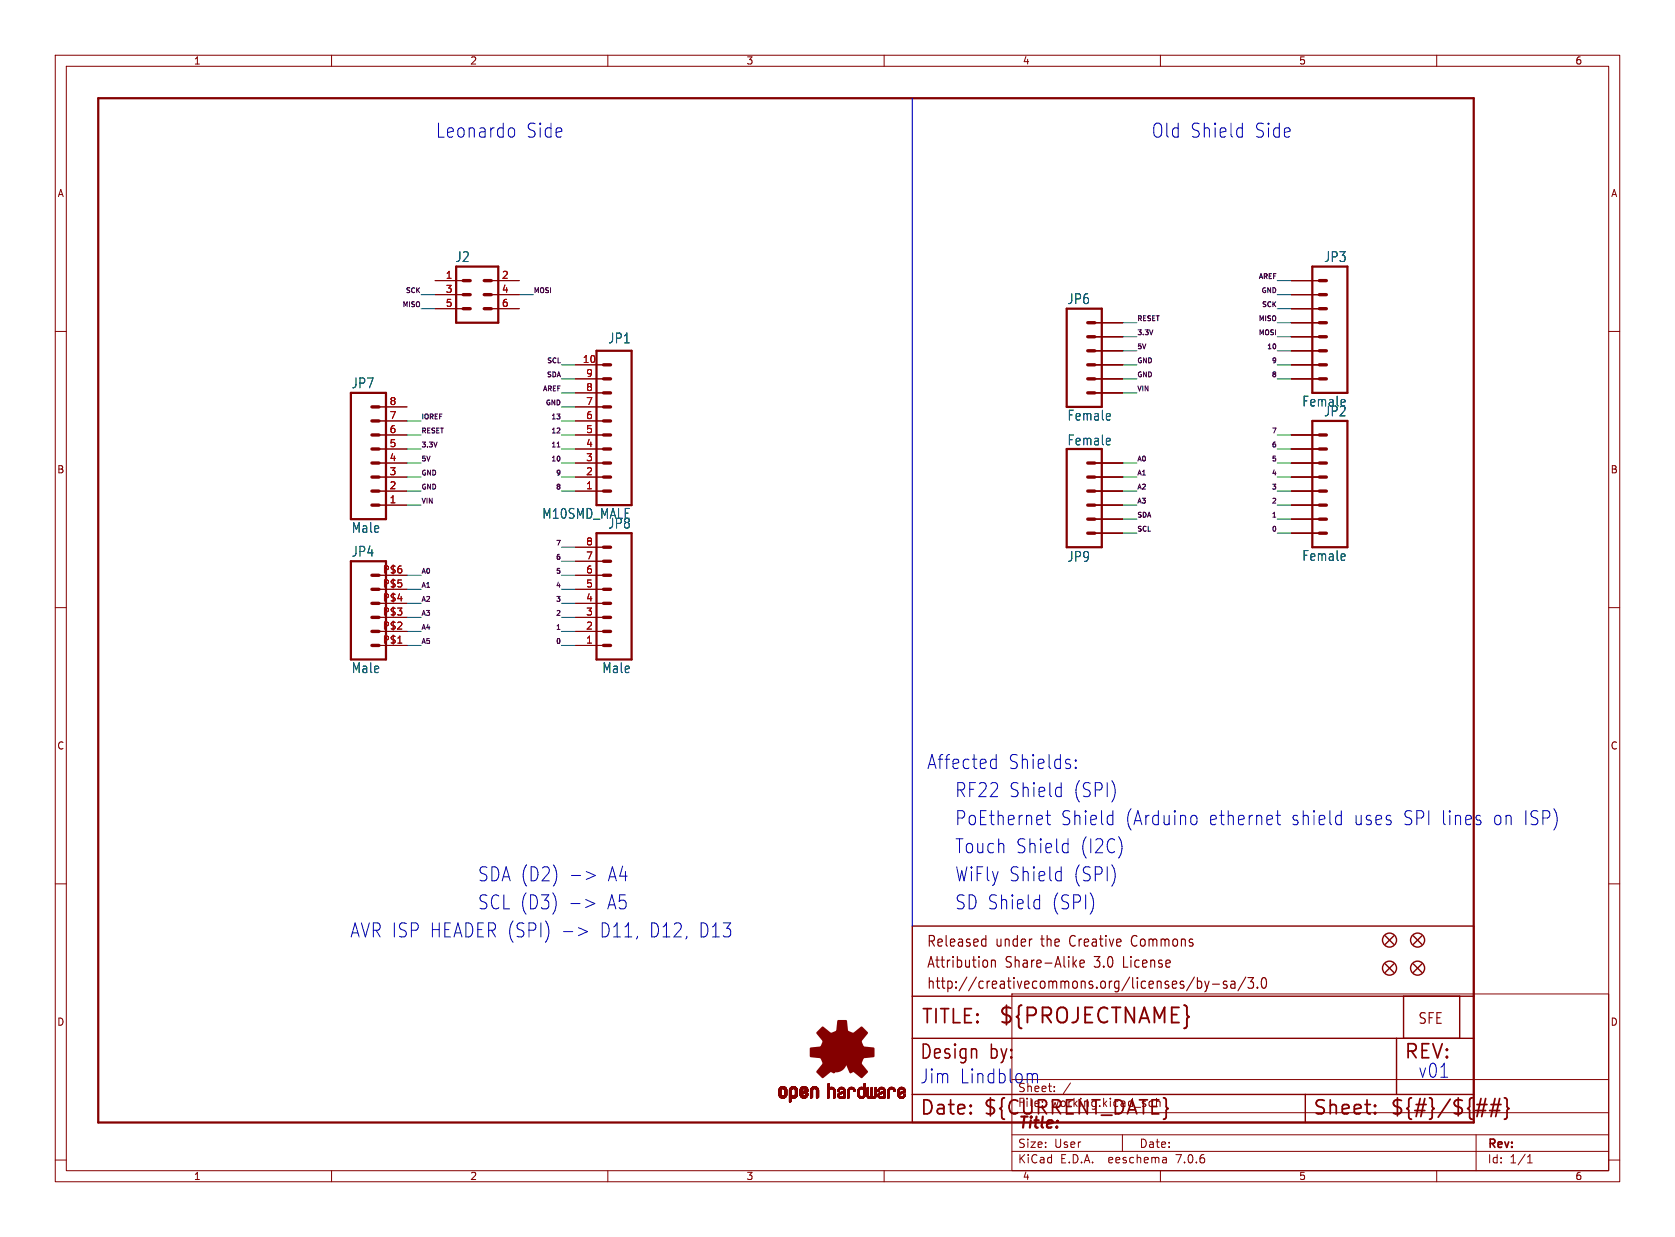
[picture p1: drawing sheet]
<svg xmlns="http://www.w3.org/2000/svg" width="303mm" height="224mm" viewBox="0 0 303 224" stroke-linecap="round" stroke-linejoin="round" font-family="sans-serif">
<defs><g id="words">
<text font-size="3.8" fill="#840000" x="180.6" y="185.7">${PROJECTNAME}</text>
<g font-size="3.5" fill="#0000c2">
<text x="78.7" y="25.2">Leonardo</text>
<text x="95.1" y="25.2">Side</text>
<text x="208.3" y="25.2">Old Shield</text>
<text x="226.9" y="25.2">Side</text>
<text x="167.6" y="139.5">Affected</text>
<text x="182.4" y="139.5">Shields:</text>
<text x="172.7" y="144.5">RF22 Shield</text>
<text x="172.7" y="149.6">PoEthernet</text>
<text x="191.9" y="149.6">Shield</text>
<text x="194.2" y="144.5">(SPI)</text>
<text x="203.5" y="149.6">(Arduino</text>
<text x="218.6" y="149.6">ethernet</text>
<text x="233.6" y="149.6">shield</text>
<text x="244.9" y="149.6">uses</text>
<text x="253.9" y="149.6">SPI lines</text>
<text x="270.2" y="149.6">on ISP)</text>
<text x="172.7" y="154.7">Touch</text>
<text x="183.7" y="154.7">Shield</text>
<text x="195.4" y="154.7">(I2C)</text>
<text x="86.4" y="159.8">SDA (D2)</text>
<text x="109.9" y="159.8">A4</text>
<text x="172.7" y="159.8">WiFly Shield</text>
<text x="194.2" y="159.8">(SPI)</text>
<text x="86.4" y="164.9">SCL (D3)</text>
<text x="109.8" y="164.9">A5</text>
<text x="172.7" y="164.9">SD Shield</text>
<text x="190.2" y="164.9">(SPI)</text>
<text x="63.2" y="169.9">AVR ISP HEADER (SPI)</text>
<text x="108.5" y="169.9">D11,</text>
<text x="117.5" y="169.9">D12,</text>
<text x="126.4" y="169.9">D13</text>
<text x="166.4" y="192.1">Design</text>
<text x="166.4" y="196.3">Jim</text>
<text x="173.6" y="196.3">Lindblom</text>
<text x="256.5" y="195.3">v01</text>
</g>
<g font-size="3.5" fill="#840000">
<text x="166.6" y="185.7">TITLE:</text>
<text x="179.1" y="192.1">by:</text>
<text x="254" y="192.1">REV:</text>
<text x="166.4" y="202.2">Date:</text>
<text x="177.8" y="202.2">${CURRENT_DATE}</text>
<text x="237.5" y="202.2">Sheet:</text>
<text x="251.5" y="202.2">${#}/${##}</text>
</g>
<text font-size="2.8" fill="#840000" x="184.1" y="204.8">Title:</text>
<g font-size="2.7" fill="#840000">
<text x="167.6" y="171.7">Released</text>
<text x="180.2" y="171.7">under</text>
<text x="188.6" y="171.7">the</text>
<text x="194" y="171.7">Creative</text>
<text x="205.4" y="171.7">Commons</text>
<text x="167.6" y="175.5">Attribution</text>
<text x="167.6" y="179.3">http://creativecommons.org/licenses/by-sa/3.0</text>
<text x="181.9" y="175.5">Share-Alike</text>
<text x="198.2" y="175.5">3.0</text>
<text x="203.7" y="175.5">License</text>
<text x="256.5" y="185.6">SFE</text>
</g>
<g font-size="2.5" fill="#006464">
<text x="82.4" y="47.6">J2</text>
<text x="239.5" y="47.6">JP3</text>
<text x="193.1" y="55.3">JP6</text>
<text x="110" y="62.4">JP1</text>
<text x="63.6" y="70.5">JP7</text>
<text x="193.1" y="76.3">Female</text>
<text x="235.6" y="73.8">Female</text>
<text x="239.5" y="75.6">JP2</text>
<text x="193.1" y="80.8">Female</text>
<text x="98" y="94.1">M10SMD_MALE</text>
<text x="110" y="95.9">JP8</text>
<text x="63.6" y="96.7">Male</text>
<text x="63.6" y="101">JP4</text>
<text x="193.1" y="101.9">JP9</text>
<text x="235.6" y="101.7">Female</text>
<text x="63.6" y="122.1">Male</text>
<text x="108.9" y="122.1">Male</text>
</g>
<text font-size="2.1" fill="#0000c2" x="184.1" y="197.9">Sheet:</text>
<g font-size="2.1" fill="#840000">
<text x="184.1" y="200.6">File:</text>
<text x="190.2" y="200.6">working.kicad_sch</text>
<text x="184.1" y="208">Size:</text>
<text x="190.8" y="208">User</text>
<text x="206.1" y="208">Date:</text>
<text x="269.1" y="208.2">Rev:</text>
<text x="184.1" y="210.8">KiCad</text>
<text x="191.9" y="210.8">E.D.A.</text>
<text x="200.7" y="210.8">eeschema</text>
<text x="213.1" y="210.8">7.0.6</text>
<text x="269.1" y="210.8">Id:</text>
<text x="273.2" y="210.8">1/1</text>
</g>
<g font-size="1.8" fill="#840000">
<text x="35" y="11.9">1</text>
<text x="85" y="11.9">2</text>
<text x="135" y="11.9">3</text>
<text x="185" y="11.9">4</text>
<text x="235" y="11.9">5</text>
<text x="285" y="11.9">6</text>
<text x="10.3" y="35.9">A</text>
<text x="291.5" y="35.9">A</text>
<text x="10.3" y="85.9">B</text>
<text x="291.4" y="85.9">B</text>
<text x="10.3" y="135.9">C</text>
<text x="291.4" y="135.9">C</text>
<text x="10.3" y="185.9">D</text>
<text x="291.4" y="185.9">D</text>
<text x="35" y="213.8">1</text>
<text x="85" y="213.8">2</text>
<text x="135" y="213.8">3</text>
<text x="185" y="213.8">4</text>
<text x="235" y="213.8">5</text>
<text x="285" y="213.8">6</text>
</g>
<g font-size="1.8" fill="#a90000">
<text x="80.6" y="50.5">1</text>
<text x="80.6" y="53.1">3</text>
<text x="90.7" y="50.5">2</text>
<text x="90.7" y="53.1">4</text>
<text x="80.6" y="55.6">5</text>
<text x="90.7" y="55.6">6</text>
<text x="105.4" y="65.8">10</text>
<text x="106" y="70.9">8</text>
<text x="106" y="68.3">9</text>
<text x="70.4" y="75.9">7</text>
<text x="70.4" y="73.4">8</text>
<text x="106" y="75.9">6</text>
<text x="106" y="73.4">7</text>
<text x="70.4" y="83.6">4</text>
<text x="70.4" y="81">5</text>
<text x="70.4" y="78.5">6</text>
<text x="106" y="83.6">3</text>
<text x="106" y="81">4</text>
<text x="106" y="78.5">5</text>
<text x="70.4" y="88.6">2</text>
<text x="70.4" y="86.1">3</text>
<text x="106" y="88.6">1</text>
<text x="106" y="86.1">2</text>
<text x="70.4" y="91.2">1</text>
<text x="106" y="101.3">7</text>
<text x="106" y="98.8">8</text>
<text x="69.2" y="106.4">P$5</text>
<text x="69.2" y="103.9">P$6</text>
<text x="106" y="106.4">5</text>
<text x="106" y="103.9">6</text>
<text x="69.2" y="111.5">P$3</text>
<text x="69.2" y="109">P$4</text>
<text x="106" y="111.5">3</text>
<text x="106" y="109">4</text>
<text x="69.2" y="116.6">P$1</text>
<text x="69.2" y="114">P$2</text>
<text x="106" y="116.6">1</text>
<text x="106" y="114">2</text>
</g>
<g font-size="1.2" fill="#0f0f0f">
<text x="73.3" y="53.1">SCK</text>
<text x="96.5" y="53.1">MOSI</text>
<text x="227.6" y="50.6">AREF</text>
<text x="228.2" y="53.1">GND</text>
<text x="72.7" y="55.6">MISO</text>
<text x="205.7" y="58.2">RESET</text>
<text x="227.6" y="58.2">MISO</text>
<text x="228.2" y="55.6">SCK</text>
<text x="98.9" y="65.8">SCL</text>
<text x="205.7" y="65.8">GND</text>
<text x="205.7" y="63.3">5V</text>
<text x="205.7" y="60.7">3.3V</text>
<text x="227.6" y="60.7">MOSI</text>
<text x="229.2" y="63.3">10</text>
<text x="230" y="65.8">9</text>
<text x="98.1" y="70.9">AREF</text>
<text x="98.8" y="68.3">SDA</text>
<text x="205.7" y="68.3">GND</text>
<text x="205.7" y="70.9">VIN</text>
<text x="230" y="68.3">8</text>
<text x="76.2" y="76">IOREF</text>
<text x="98.6" y="73.4">GND</text>
<text x="99.6" y="76">13</text>
<text x="76.2" y="81">3.3V</text>
<text x="76.2" y="83.6">5V</text>
<text x="76.2" y="78.5">RESET</text>
<text x="99.6" y="81">11</text>
<text x="99.6" y="83.6">10</text>
<text x="99.6" y="78.5">12</text>
<text x="205.7" y="83.6">A0</text>
<text x="230" y="78.5">7</text>
<text x="230" y="81">6</text>
<text x="230" y="83.6">5</text>
<text x="76.2" y="86.1">GND</text>
<text x="76.2" y="88.7">GND</text>
<text x="100.5" y="86.1">9</text>
<text x="100.5" y="88.7">8</text>
<text x="205.7" y="86.1">A1</text>
<text x="205.7" y="88.7">A2</text>
<text x="230" y="86.1">4</text>
<text x="230" y="88.7">3</text>
<text x="76.2" y="91.2">VIN</text>
<text x="205.7" y="91.2">A3</text>
<text x="205.7" y="93.7">SDA</text>
<text x="230" y="91.2">2</text>
<text x="230" y="93.7">1</text>
<text x="100.5" y="101.4">6</text>
<text x="100.5" y="98.8">7</text>
<text x="205.7" y="96.3">SCL</text>
<text x="230" y="96.3">0</text>
<text x="76.2" y="103.9">A0</text>
<text x="76.2" y="106.4">A1</text>
<text x="100.5" y="106.4">4</text>
<text x="100.5" y="103.9">5</text>
<text x="76.2" y="111.5">A3</text>
<text x="76.2" y="109">A2</text>
<text x="100.5" y="109">3</text>
<text x="100.5" y="111.5">2</text>
<text x="76.2" y="116.6">A5</text>
<text x="76.2" y="114.1">A4</text>
<text x="100.5" y="114.1">1</text>
<text x="100.5" y="116.6">0</text>
</g>
</g></defs>
<g fill="none" stroke="#840000" stroke-width=".18">
<path d="M10 10h283.1v203.9h-283.1zM12 12h279.1v199.9h-279.1zM60 10v2M110 10v2M160 10v2M210 10v2M260 10v2M10 60h2M78.7 55.9h5.1M78.7 53.3h5.1M78.7 50.8h5.1M88.9 55.9h5.1"/>
<path d="M88.9 53.3h5.1M88.9 50.8h5.1M198.1 58.4h5.1M233.7 58.4h5.1M233.7 55.9h5.1M233.7 53.3h5.1M233.7 50.8h5.1M291.1 60h2M68.6 78.7h5.1M68.6 76.2h5.1M68.6 73.7h5.1M104.1 68.6h5.1"/>
<path d="M104.1 66h5.1M104.1 78.7h5.1M104.1 76.2h5.1M104.1 73.7h5.1M104.1 71.1h5.1M198.1 68.6h5.1M198.1 66h5.1M198.1 63.5h5.1M198.1 61h5.1M198.1 71.1h5.1M233.7 68.6h5.1M233.7 66h5.1"/>
<path d="M233.7 63.5h5.1M233.7 61h5.1M233.7 78.7h5.1M68.6 83.8h5.1M68.6 86.4h5.1M68.6 88.9h5.1M68.6 91.4h5.1M68.6 81.3h5.1M104.1 83.8h5.1M104.1 86.4h5.1M104.1 88.9h5.1M104.1 81.3h5.1"/>
<path d="M104.1 99.1h5.1M198.1 83.8h5.1M198.1 86.4h5.1M198.1 88.9h5.1M198.1 91.4h5.1M198.1 94h5.1M198.1 96.5h5.1M233.7 83.8h5.1M233.7 86.4h5.1M233.7 88.9h5.1M233.7 91.4h5.1M233.7 94h5.1"/>
<path d="M233.7 96.5h5.1M233.7 81.3h5.1M10 110h2M68.6 116.8h5.1M68.6 114.3h5.1M68.6 111.8h5.1M68.6 109.2h5.1M68.6 106.7h5.1M68.6 104.1h5.1M104.1 116.8h5.1M104.1 114.3h5.1M104.1 111.8h5.1"/>
<path d="M104.1 109.2h5.1M104.1 106.7h5.1M104.1 104.1h5.1M104.1 101.6h5.1M291.1 110h2M10 160h2M291.1 160h2M183.1 179.9h108v32h-108zM183.1 195.4h108M190.8 197.5v.1M190.8 196.7v.1M193.7 196l-1.3 2"/>
<path d="M10 210h2M60 211.9v2M110 211.9v2M160 211.9v2M183.1 208.4h108M183.1 205.4h108M183.1 201.4h108M203.1 205.4v3M210 211.9v2M211 209.6l.1 .9M211.1 210.4l-.2 .1M211.1 209.9h-.2"/>
<path d="M260 211.9v2M267.1 205.4v6.5M276.4 210.5h.9M276.4 209.4l.5-.4v1.5M291.1 210h2"/>
</g>
<g fill="none" stroke="#840000" stroke-width=".25">
<path d="M165.1 167.6h101.6v35.6h-101.6zM250.7 169.4l1.5 1.5M250.7 174.5l1.5 1.5M252.2 169.4l-1.5 1.5M252.2 174.5l-1.5 1.5M255.8 174.5l1.5 1.5M255.8 169.4l1.5 1.5M257.3 169.4l-1.5 1.5M257.3 174.5l-1.5 1.5M165.1 188h101.6M165.1 180.3h101.6M165.1 198.1h101.6"/>
<path d="M236.2 198.1v5.1M252.7 188v10.1M254 180.3v7.7M264.2 180.3v7.7"/>
<circle cx="251.5" cy="170.2" r="1.27"/>
<circle cx="251.5" cy="175.3" r="1.27"/>
<circle cx="256.5" cy="170.2" r="1.27"/>
<circle cx="256.5" cy="175.3" r="1.27"/>
</g>
<g fill="none" stroke="#840000" stroke-width=".32">
<path d="M267.3 199.9h1.8M268.9 198.9l-.8 3.2M269.8 199.9h1.8M270.6 198.9l-.8 3.2M271.4 198.9l-.7 3.2M272.2 198.7l.4 .2 .1 .2v1.2l.4 .4-.4 .3v1.2l-.1 .3-.4 .1M175.7 201.4l.1 .1-.1 .1M175.7 200.1l.1 .1-.1 .1M248.8 201.4l.2 .1-.2 .1M248.8 201.4l-.1 .1 .1 .1M248.8 200.1v.2M248.8 201.4v.2"/>
<path d="M248.8 200.1l.2 .1-.2 .1M248.8 200.1l-.1 .1 .1 .1M267 201h1.9M269.6 201h1.8"/>
</g>
<g fill="none" stroke="#840000" stroke-width=".21">
<path d="M177.9 170l.5 .1M178.4 169.3v2M178.4 171.2l-.5 .1M178.6 174v.9M179.4 173.8v1.3M179.4 174a.4 .4 0 0 1 .7-.1v1.2M194.3 174.4l.5 .7M194.8 173.8l-.6 .7M195.4 174.4l.8-.1-.1-.4-.4-.1-.3 .3 .1 .9 .2 .1 .4-.1M216.1 176.9l-1.4 2.5M216.7 177v1.9M216.7 177.7l.5-.1 .3 .4v.5l-.2 .3-.1 .1-.5-.1"/>
<path d="M218 177.6l.4 1.3M218.4 178.9l-.1 .5-.3 .1M218.8 177.6l-.4 1.3M219.4 178.2h1.3M222 177.7l-.4-.1a.34 .34 0 0 0-.2 .3 .34 .34 0 0 0 .2 .4h.3a.34 .34 0 0 1 .2 .3 .34 .34 0 0 1-.2 .3l-.5-.1M222.8 177.7l.1-.1 .5 .1 .1 1.2M223.5 178.1l-.6 .1a.4 .4 0 0 0-.2 .3 .4 .4 0 0 0 .2 .4l.6-.1M225.4 176.9l-1.4 2.5M225.8 177h1.1l-.6 .7a.45 .45 0 0 1 .6 .4v.4l-.2 .3-.6 .1-.3-.2M227.6 178.7v.2M228.5 177.1a.37 .37 0 0 1 .4-.1 .37 .37 0 0 1 .2 .3l.1 .9-.2 .5a.38 .38 0 0 1-.4 .2 .38 .38 0 0 1-.3-.4v-.8z"/>
</g>
<path d="M17.8 17.8h248.9v185.4h-248.9zM82.5 48.3h7.7v10.1h-7.7zM193 55.9h6.4v17.8h-6.4zM237.5 48.3h6.3v22.8h-6.3zM63.5 71.1h6.3v22.9h-6.3zM107.9 63.5h6.4v27.9h-6.4zM237.5 76.2h6.3v22.9h-6.3zM107.9 96.5h6.4v22.9h-6.4zM193 81.3h6.4v17.8h-6.4zM63.5 101.6h6.3v17.8h-6.3z" fill="none" stroke="#840000" stroke-width=".41"/>
<g fill="none" stroke="#840000" stroke-width=".61">
<path d="M83.8 55.9h1.3M83.8 53.3h1.3M83.8 50.8h1.3M87.6 55.9h1.3M87.6 53.3h1.3M87.6 50.8h1.3M196.8 58.4h1.3M238.8 58.4h1.2M238.8 55.9h1.2M238.8 53.3h1.2M238.8 50.8h1.2M67.3 78.7h1.3"/>
<path d="M67.3 76.2h1.3M67.3 73.7h1.3M109.2 68.6h1.3M109.2 66h1.3M109.2 78.7h1.3M109.2 76.2h1.3M109.2 73.7h1.3M109.2 71.1h1.3M196.8 68.6h1.3M196.8 66h1.3M196.8 63.5h1.3M196.8 61h1.3"/>
<path d="M196.8 71.1h1.3M238.8 68.6h1.2M238.8 66h1.2M238.8 63.5h1.2M238.8 61h1.2M238.8 78.7h1.2M67.3 83.8h1.3M67.3 86.4h1.3M67.3 88.9h1.3M67.3 91.4h1.3M67.3 81.3h1.3M109.2 83.8h1.3"/>
<path d="M109.2 86.4h1.3M109.2 88.9h1.3M109.2 81.3h1.3M109.2 99.1h1.3M196.8 83.8h1.3M196.8 86.4h1.3M196.8 88.9h1.3M196.8 91.4h1.3M196.8 94h1.3M196.8 96.5h1.3M238.8 83.8h1.2M238.8 86.4h1.2"/>
<path d="M238.8 88.9h1.2M238.8 91.4h1.2M238.8 94h1.2M238.8 96.5h1.2M238.8 81.3h1.2M67.3 116.8h1.3M67.3 114.3h1.3M67.3 111.8h1.3M67.3 109.2h1.3M67.3 106.7h1.3M67.3 104.1h1.3M109.2 116.8h1.3"/>
<path d="M109.2 114.3h1.3M109.2 111.8h1.3M109.2 109.2h1.3M109.2 106.7h1.3M109.2 104.1h1.3M109.2 101.6h1.3"/>
</g>
<path d="M200.9 79.4v.4l-.7 .1M200.9 74.9v.4l-.7 .1M243.3 72.4l.1 .3-.7 .2M243.3 100.3l.1 .4-.7 .1" fill="none" stroke="#006464" stroke-width=".18"/>
<g fill="#840000" stroke="#840000" stroke-width=".18">
<path d="M140.9 198.1h.4z"/>
<path d="M140.9 198l.4 .1z"/>
<path d="M140.9 198h.4z"/>
<path d="M140.9 197.9l.4 .1z"/>
<path d="M140.9 197.9h.4z"/>
<path d="M140.9 197.8l.4 .1z"/>
<path d="M140.9 197.8h.4z"/>
<path d="M140.9 197.7l.4 .1z"/>
<path d="M140.9 197.7h.4z"/>
<path d="M140.9 197.6l.4 .1z"/>
<path d="M140.9 197.6h.4z"/>
<path d="M140.9 197.5l.4 .1z"/>
<path d="M140.9 197.5h.4z"/>
<path d="M140.9 197.4l.4 .1z"/>
<path d="M140.9 197.4h.4z"/>
<path d="M141 198.2h.4z"/>
<path d="M141 198.2h.3z"/>
<path d="M141 198.1l.3 .1z"/>
<path d="M141 197.4h.3z"/>
<path d="M141 197.3l.3 .1z"/>
<path d="M141 197.3h.3z"/>
<path d="M141 197.3h.4z"/>
<path d="M141 198.3h.4z"/>
<path d="M141 198.2l.4 .1z"/>
<path d="M141 197.2l.4 .1z"/>
<path d="M141 197.2h.4z"/>
<path d="M141 198.3l.5 .1z"/>
<path d="M141 198.3h.5z"/>
<path d="M141 197.1l.5 .1z"/>
<path d="M141 197.1h.5z"/>
<path d="M141 198.4h.5z"/>
<path d="M141 198.4h.6z"/>
<path d="M141 197.1h.6z"/>
<path d="M141 198.4h1.3z"/>
<path d="M141 197.1h1.3z"/>
<path d="M141 198.5h1.3z"/>
<path d="M141 198.4l1.3 .1z"/>
<path d="M141 197l1.3 .1z"/>
<path d="M141 197h1.3z"/>
<path d="M141.1 198.5h1.2z"/>
<path d="M141.1 197h1.2z"/>
<path d="M141.1 197h1.1z"/>
<path d="M141.1 198.5h1.1z"/>
<path d="M141.1 196.9l1.1 .1z"/>
<path d="M141.1 198.5l1.1 .1z"/>
<path d="M141.1 196.9h1.1z"/>
<path d="M141.1 198.6h1.1z"/>
<path d="M141.2 198.6h1z"/>
<path d="M141.2 196.9h1z"/>
<path d="M141.2 198.6l.9 .1z"/>
<path d="M141.2 196.8l.9 .1z"/>
<path d="M141.2 198.7h.9z"/>
<path d="M141.2 196.8h.9z"/>
<path d="M141.3 196.8h.8z"/>
<path d="M141.3 198.7h.8z"/>
<path d="M141.3 198.7h.7z"/>
<path d="M141.3 196.8h.7z"/>
<path d="M141.4 198.7l.6 .1z"/>
<path d="M141.4 196.7l.6 .1z"/>
<path d="M141.4 198.8h.5z"/>
<path d="M141.4 196.7h.5z"/>
<path d="M141.5 198.8h.4z"/>
<path d="M141.5 196.7h.4z"/>
<path d="M141.5 198.8h.3z"/>
<path d="M141.5 196.7h.3z"/>
<path d="M141.6 198.8h.2z"/>
<path d="M141.6 196.7h.2z"/>
<path d="M141.7 197.1h.6z"/>
<path d="M141.8 198.4h.5z"/>
<path d="M141.8 197.1h.5z"/>
<path d="M141.9 198.4h.5z"/>
<path d="M141.9 197.1h.4z"/>
<path d="M141.9 198.3l.5 .1z"/>
<path d="M141.9 198.3h.5z"/>
<path d="M141.9 197.1l.5 .1z"/>
<path d="M141.9 197.2h.5z"/>
<path d="M142 198.3h.4z"/>
<path d="M142 197.2h.4z"/>
<path d="M142 197.2l.4 .1z"/>
<path d="M142 198.2l.4 .1z"/>
<path d="M142 198.2h.4z"/>
<path d="M142 197.3h.4z"/>
<path d="M142 198.1l.4 .1z"/>
<path d="M142 198.1h.4z"/>
<path d="M142 198l.4 .1z"/>
<path d="M142 198h.4z"/>
<path d="M142 197.9l.4 .1z"/>
<path d="M142 197.9h.4z"/>
<path d="M142 197.8l.4 .1z"/>
<path d="M142 197.8h.4z"/>
<path d="M142 197.7l.4 .1z"/>
<path d="M142 197.7h.4z"/>
<path d="M142 197.6l.4 .1z"/>
<path d="M142 197.6h.4z"/>
<path d="M142 197.5l.4 .1z"/>
<path d="M142 197.5h.4z"/>
<path d="M142 197.4l.4 .1z"/>
<path d="M142 197.4h.4z"/>
<path d="M142 197.3l.4 .1z"/>
<path d="M142.9 199.4l.2 .1z"/>
<path d="M142.9 199.4h.2z"/>
<path d="M142.9 199.4h.3z"/>
<path d="M142.9 199.3l.3 .1z"/>
<path d="M142.9 199.3h.3z"/>
<path d="M142.9 199.2l.3 .1z"/>
<path d="M142.9 199.2h.3z"/>
<path d="M142.9 199.1l.3 .1z"/>
<path d="M142.9 199.1h.3z"/>
<path d="M142.9 199l.3 .1z"/>
<path d="M142.9 199h.3z"/>
<path d="M142.9 198.9l.3 .1z"/>
<path d="M142.9 198.9h.3z"/>
<path d="M142.9 198.8l.3 .1z"/>
<path d="M142.9 198.8h.3z"/>
<path d="M142.9 198.8h.4z"/>
<path d="M142.9 198.7l1 .1z"/>
<path d="M142.9 198.7h1z"/>
<path d="M142.9 198.7h1.1z"/>
<path d="M142.9 198.6l1.2 .1z"/>
<path d="M142.9 198.6h1.2z"/>
<path d="M142.9 198.6h1.3z"/>
<path d="M142.9 198.5l1.3 .1z"/>
<path d="M142.9 198.5h1.3z"/>
<path d="M142.9 198.4l1.3 .1z"/>
<path d="M142.9 198.4h1.3z"/>
<path d="M142.9 198.4h.6z"/>
<path d="M142.9 198.4h.5z"/>
<path d="M142.9 198.3l.5 .1z"/>
<path d="M142.9 198.3h.5z"/>
<path d="M142.9 198.3h.4z"/>
<path d="M142.9 198.2l.4 .1z"/>
<path d="M142.9 198.2h.4z"/>
<path d="M142.9 198.2h.3z"/>
<path d="M142.9 198.1l.3 .1z"/>
<path d="M142.9 198.1h.3z"/>
<path d="M142.9 198l.3 .1z"/>
<path d="M142.9 198h.3z"/>
<path d="M142.9 197.9l.3 .1z"/>
<path d="M142.9 197.9h.3z"/>
<path d="M142.9 197.8l.3 .1z"/>
<path d="M142.9 197.8h.3z"/>
<path d="M142.9 197.7l.3 .1z"/>
<path d="M142.9 197.7h.3z"/>
<path d="M142.9 197.6l.3 .1z"/>
<path d="M142.9 197.6h.3z"/>
<path d="M142.9 197.5l.3 .1z"/>
<path d="M142.9 197.5h.3z"/>
<path d="M142.9 197.4l.3 .1z"/>
<path d="M142.9 197.4h.3z"/>
<path d="M142.9 197.3l.3 .1z"/>
<path d="M142.9 197.3h.3z"/>
<path d="M142.9 197.3h.4z"/>
<path d="M142.9 199.5h.1z"/>
<path d="M142.9 197.2l.4 .1z"/>
<path d="M142.9 197.2h.4z"/>
<path d="M142.9 197.2h.5z"/>
<path d="M142.9 197.1l.5 .1z"/>
<path d="M142.9 197.1h.5z"/>
<path d="M142.9 197.1h.6z"/>
<path d="M142.9 197.1h1.3z"/>
<path d="M142.9 197l1.3 .1z"/>
<path d="M142.9 197h1.3z"/>
<path d="M143 197h1.2z"/>
<path d="M143 196.9l1.2 .1z"/>
<path d="M143 196.9h1.2z"/>
<path d="M143 196.9h1.1z"/>
<path d="M143.1 196.9h1z"/>
<path d="M143.1 196.8l1 .1z"/>
<path d="M143.1 196.8h.9z"/>
<path d="M143.2 196.8h.8z"/>
<path d="M143.2 196.8h.7z"/>
<path d="M143.3 196.7l.6 .1z"/>
<path d="M143.3 198.8h.5z"/>
<path d="M143.3 196.7h.5z"/>
<path d="M143.4 198.8h.4z"/>
<path d="M143.4 196.7h.4z"/>
<path d="M143.4 196.7h.3z"/>
<path d="M143.5 198.8h.2z"/>
<path d="M143.5 196.7h.2z"/>
<path d="M143.6 197.1h.6z"/>
<path d="M143.7 198.4h.5z"/>
<path d="M143.7 198.4h.6z"/>
<path d="M143.7 197.1h.6z"/>
<path d="M143.8 198.4h.5z"/>
<path d="M143.8 197.1h.5z"/>
<path d="M143.8 198.3l.5 .1z"/>
<path d="M143.8 197.1l.5 .1z"/>
<path d="M143.8 198.3h.5z"/>
<path d="M143.8 197.2h.5z"/>
<path d="M143.9 198.3h.4z"/>
<path d="M143.9 197.2h.4z"/>
<path d="M143.9 197.2l.4 .1z"/>
<path d="M143.9 198.2l.4 .1z"/>
<path d="M143.9 197.3h.4z"/>
<path d="M143.9 198.2h.4z"/>
<path d="M143.9 198.1l.4 .1z"/>
<path d="M143.9 198.1h.4z"/>
<path d="M143.9 197.4h.4z"/>
<path d="M143.9 197.3l.4 .1z"/>
<path d="M143.9 198l.4 .1z"/>
<path d="M143.9 198h.4z"/>
<path d="M143.9 197.9l.4 .1z"/>
<path d="M143.9 197.9h.4z"/>
<path d="M143.9 197.8l.4 .1z"/>
<path d="M143.9 197.8h.4z"/>
<path d="M143.9 197.7l.4 .1z"/>
<path d="M143.9 197.7h.4z"/>
<path d="M143.9 197.6l.4 .1z"/>
<path d="M143.9 197.6h.4z"/>
<path d="M143.9 197.5l.4 .1z"/>
<path d="M143.9 197.5h.4z"/>
<path d="M143.9 197.4l.4 .1z"/>
<path d="M144.8 198.2h.4z"/>
<path d="M144.8 198.1l.4 .1z"/>
<path d="M144.8 198.1h.4z"/>
<path d="M144.8 198.1h.5z"/>
<path d="M144.8 198l.5 .1z"/>
<path d="M144.8 198h.5z"/>
<path d="M144.8 198h.6z"/>
<path d="M144.8 198h.7z"/>
<path d="M144.8 197.9l.7 .1z"/>
<path d="M144.8 197.9h.7z"/>
<path d="M144.8 197.9h.8z"/>
<path d="M144.8 197.9h.9z"/>
<path d="M144.8 197.8l.9 .1z"/>
<path d="M144.8 197.8h.9z"/>
<path d="M144.8 197.8h1z"/>
<path d="M144.8 197.8h1.1z"/>
<path d="M144.8 197.7l1.1 .1z"/>
<path d="M144.8 197.7h1.2z"/>
<path d="M144.8 197.7h1.3z"/>
<path d="M144.8 197.6l1.4 .1z"/>
<path d="M144.8 197.6h1.4z"/>
<path d="M144.8 197.6h.4z"/>
<path d="M144.8 197.6h.3z"/>
<path d="M144.8 197.5l.3 .1z"/>
<path d="M144.8 197.5h.3z"/>
<path d="M144.8 197.4l.3 .1z"/>
<path d="M144.8 197.4h.3z"/>
<path d="M144.8 197.4h.4z"/>
<path d="M144.8 197.3l.4 .1z"/>
<path d="M144.8 197.3h.4z"/>
<path d="M144.8 198.3h.5z"/>
<path d="M144.8 198.3h.4z"/>
<path d="M144.8 198.2l.4 .1z"/>
<path d="M144.8 197.2l.4 .1z"/>
<path d="M144.8 197.2h.4z"/>
<path d="M144.8 198.4h.5z"/>
<path d="M144.8 198.3l.5 .1z"/>
<path d="M144.8 197.2h.5z"/>
<path d="M144.8 197.1l.5 .1z"/>
<path d="M144.8 197.1h.5z"/>
<path d="M144.8 198.4h.6z"/>
<path d="M144.8 197.1h.6z"/>
<path d="M144.8 198.4h1.3z"/>
<path d="M144.9 198.5h1.2z"/>
<path d="M144.9 198.4l1.2 .1z"/>
<path d="M144.9 197.1h1.2z"/>
<path d="M144.9 197l1.2 .1z"/>
<path d="M144.9 197h1.2z"/>
<path d="M144.9 198.5l1.1 .1z"/>
<path d="M144.9 198.6h1.1z"/>
<path d="M144.9 196.9l1.2 .1z"/>
<path d="M144.9 196.9h1.2z"/>
<path d="M145 198.6h1z"/>
<path d="M145 196.9h1z"/>
<path d="M145 198.6l1 .1z"/>
<path d="M145 196.8l1 .1z"/>
<path d="M145 198.7h.9z"/>
<path d="M145.1 196.8h.9z"/>
<path d="M145.1 198.7h.8z"/>
<path d="M145.1 196.8h.8z"/>
<path d="M145.1 196.8h.7z"/>
<path d="M145.2 198.7h.6z"/>
<path d="M145.2 196.7l.6 .1z"/>
<path d="M145.2 198.7l.6 .1z"/>
<path d="M145.2 196.7h.6z"/>
<path d="M145.2 198.8h.6z"/>
<path d="M145.2 197.6h1z"/>
<path d="M145.3 197.6h.9z"/>
<path d="M145.3 196.7h.4z"/>
<path d="M145.3 198.8h.4z"/>
<path d="M145.3 198.8h.3z"/>
<path d="M145.4 198.8h.2z"/>
<path d="M145.4 197.6h.8z"/>
<path d="M145.4 196.7h.2z"/>
<path d="M145.4 197.5l.8 .1z"/>
<path d="M145.4 197.5h.8z"/>
<path d="M145.5 197.5h.7z"/>
<path d="M145.6 197.5h.6z"/>
<path d="M145.6 197.1h.5z"/>
<path d="M145.6 198.4h.5z"/>
<path d="M145.6 197.1h.6z"/>
<path d="M145.6 197.4l.6 .1z"/>
<path d="M145.7 198.4h.5z"/>
<path d="M145.7 197.4h.5z"/>
<path d="M145.7 197.1h.5z"/>
<path d="M145.7 197.1l.5 .1z"/>
<path d="M145.7 198.3l.5 .1z"/>
<path d="M145.7 197.2h.5z"/>
<path d="M145.7 198.3h.5z"/>
<path d="M145.8 198.3h.4z"/>
<path d="M145.8 197.2h.4z"/>
<path d="M145.8 197.4h.4z"/>
<path d="M145.8 197.2l.4 .1z"/>
<path d="M145.8 197.3h.4z"/>
<path d="M145.8 198.2l.4 .1z"/>
<path d="M145.8 198.2h.4z"/>
<path d="M145.8 197.3l.4 .1z"/>
<path d="M145.8 198.1l.4 .1z"/>
<path d="M145.8 198.1h.4z"/>
<path d="M145.9 198.1h.3z"/>
<path d="M145.9 198l.3 .1z"/>
<path d="M145.9 198h.3z"/>
<path d="M146 198h.2z"/>
<path d="M146 197.9l.2 .1z"/>
<path d="M146 197.9h.2z"/>
<path d="M146.1 197.9h.1z"/>
<path d="M146.7 198.7h.2z"/>
<path d="M146.7 198.7h.3z"/>
<path d="M146.7 198.6l.3 .1z"/>
<path d="M146.7 198.6h.4z"/>
<path d="M146.7 198.5l.4 .1z"/>
<path d="M146.7 198.5h.4z"/>
<path d="M146.7 198.4l.4 .1z"/>
<path d="M146.7 198.4h.4z"/>
<path d="M146.7 198.3l.4 .1z"/>
<path d="M146.7 198.3h.4z"/>
<path d="M146.7 198.2l.4 .1z"/>
<path d="M146.7 198.2h.4z"/>
<path d="M146.7 198.1l.4 .1z"/>
<path d="M146.7 198.1h.4z"/>
<path d="M146.7 198l.4 .1z"/>
<path d="M146.7 198h.4z"/>
<path d="M146.7 197.9l.4 .1z"/>
<path d="M146.7 197.9h.4z"/>
<path d="M146.7 197.8l.4 .1z"/>
<path d="M146.7 197.8h.4z"/>
<path d="M146.7 197.7l.4 .1z"/>
<path d="M146.7 197.7h.4z"/>
<path d="M146.7 197.6l.4 .1z"/>
<path d="M146.7 197.6h.4z"/>
<path d="M146.7 197.5l.4 .1z"/>
<path d="M146.7 197.5h.4z"/>
<path d="M146.7 197.4l.4 .1z"/>
<path d="M146.7 197.4h.4z"/>
<path d="M146.7 197.3l.4 .1z"/>
<path d="M146.7 197.3h.4z"/>
<path d="M146.7 198.7l.2 .1z"/>
<path d="M146.7 198.8h.1z"/>
<path d="M146.7 197.2l.4 .1z"/>
<path d="M146.7 197.2h.4z"/>
<path d="M146.7 197.2h.5z"/>
<path d="M146.7 197.1l.5 .1z"/>
<path d="M146.7 197.1h.5z"/>
<path d="M146.7 197.1h.6z"/>
<path d="M146.8 197.1h.6z"/>
<path d="M146.8 197.1h1.3z"/>
<path d="M146.8 197l1.3 .1z"/>
<path d="M146.8 197h1.3z"/>
<path d="M146.8 197h1.2z"/>
<path d="M146.8 196.9l1.2 .1z"/>
<path d="M146.8 196.9h1.2z"/>
<path d="M146.9 196.9h1.1z"/>
<path d="M146.9 196.9h1z"/>
<path d="M146.9 196.8l1 .1z"/>
<path d="M146.9 196.8h1z"/>
<path d="M147 196.8h.8z"/>
<path d="M147.1 196.8h.6z"/>
<path d="M147.1 196.7l.6 .1z"/>
<path d="M147.1 196.7h.6z"/>
<path d="M147.2 196.7h.4z"/>
<path d="M147.3 196.7h.3z"/>
<path d="M147.3 196.7h.2z"/>
<path d="M147.5 197.1h.6z"/>
<path d="M147.6 197.1h.5z"/>
<path d="M147.6 197.1l.5 .1z"/>
<path d="M147.6 197.2h.5z"/>
<path d="M147.7 197.2h.4z"/>
<path d="M147.7 197.2l.4 .1z"/>
<path d="M147.7 197.3h.4z"/>
<path d="M147.7 198.7h.3z"/>
<path d="M147.7 198.7h.4z"/>
<path d="M147.7 198.6l.4 .1z"/>
<path d="M147.7 198.6h.5z"/>
<path d="M147.7 198.5l.5 .1z"/>
<path d="M147.7 198.5h.5z"/>
<path d="M147.7 198.4l.5 .1z"/>
<path d="M147.7 198.4h.5z"/>
<path d="M147.7 198.3l.5 .1z"/>
<path d="M147.7 198.3h.5z"/>
<path d="M147.7 198.2l.5 .1z"/>
<path d="M147.7 198.2h.5z"/>
<path d="M147.7 198.1l.5 .1z"/>
<path d="M147.7 198.1h.5z"/>
<path d="M147.7 198l.5 .1z"/>
<path d="M147.7 198h.5z"/>
<path d="M147.7 197.9l.5 .1z"/>
<path d="M147.7 197.9h.5z"/>
<path d="M147.7 197.8l.5 .1z"/>
<path d="M147.7 197.8h.5z"/>
<path d="M147.7 197.7l.5 .1z"/>
<path d="M147.7 197.7h.5z"/>
<path d="M147.7 197.6l.5 .1z"/>
<path d="M147.7 197.6h.5z"/>
<path d="M147.7 197.5l.5 .1z"/>
<path d="M147.7 197.5h.5z"/>
<path d="M147.7 197.4l.5 .1z"/>
<path d="M147.7 197.4h.5z"/>
<path d="M147.7 197.3l.5 .1z"/>
<path d="M147.8 198.7l.2 .1z"/>
<path d="M147.8 198.7h.2z"/>
<path d="M147.8 198.8h.1z"/>
<path d="M149.8 198.8h.1z"/>
<path d="M149.8 198.8h.2z"/>
<path d="M149.8 196.3h.3z"/>
<path d="M149.8 198.7l.2 .1z"/>
<path d="M149.8 198.7h.2z"/>
<path d="M149.8 198.7h.3z"/>
<path d="M149.8 198.6l.3 .1z"/>
<path d="M149.8 198.6h.3z"/>
<path d="M149.8 198.5l.3 .1z"/>
<path d="M149.8 198.5h.3z"/>
<path d="M149.8 198.4l.3 .1z"/>
<path d="M149.8 198.4h.3z"/>
<path d="M149.8 198.3l.3 .1z"/>
<path d="M149.8 198.3h.3z"/>
<path d="M149.8 198.2l.3 .1z"/>
<path d="M149.8 198.2h.3z"/>
<path d="M149.8 198.1l.3 .1z"/>
<path d="M149.8 198.1h.3z"/>
<path d="M149.8 198l.3 .1z"/>
<path d="M149.8 198h.3z"/>
<path d="M149.8 197.9l.3 .1z"/>
<path d="M149.8 197.9h.3z"/>
<path d="M149.8 197.8l.3 .1z"/>
<path d="M149.8 197.8h.3z"/>
<path d="M149.8 197.7l.3 .1z"/>
<path d="M149.8 197.7h.3z"/>
<path d="M149.8 197.6l.3 .1z"/>
<path d="M149.8 197.6h.3z"/>
<path d="M149.8 197.5l.3 .1z"/>
<path d="M149.8 197.5h.3z"/>
<path d="M149.8 197.4l.3 .1z"/>
<path d="M149.8 197.4h.3z"/>
<path d="M149.8 197.3l.3 .1z"/>
<path d="M149.8 197.3h.3z"/>
<path d="M149.8 197.3h.4z"/>
<path d="M149.8 197.2l.4 .1z"/>
<path d="M149.8 197.2h.4z"/>
<path d="M149.8 197.2h.5z"/>
<path d="M149.8 197.1l.5 .1z"/>
<path d="M149.8 197.1h.5z"/>
<path d="M149.8 197.1h.6z"/>
<path d="M149.8 197.1h1.2z"/>
<path d="M149.8 197l1.2 .1z"/>
<path d="M149.8 197h1.2z"/>
<path d="M149.8 197h1.1z"/>
<path d="M149.8 196.9l1.1 .1z"/>
<path d="M149.8 196.9h1.1z"/>
<path d="M149.8 196.9h1z"/>
<path d="M149.8 196.9h.3z"/>
<path d="M149.8 196.8l.3 .1z"/>
<path d="M149.8 196.8h.3z"/>
<path d="M149.8 196.7l.3 .1z"/>
<path d="M149.8 196.7h.3z"/>
<path d="M149.8 196.6l.3 .1z"/>
<path d="M149.8 196.6h.3z"/>
<path d="M149.8 196.5l.3 .1z"/>
<path d="M149.8 196.5h.3z"/>
<path d="M149.8 196.4l.3 .1z"/>
<path d="M149.8 196.4h.3z"/>
<path d="M149.8 196.3l.3 .1z"/>
<path d="M149.8 196.2l.3 .1z"/>
<path d="M149.8 196.2h.3z"/>
<path d="M149.9 196.2h.2z"/>
<path d="M150.2 196.9h.6z"/>
<path d="M150.2 196.9h.5z"/>
<path d="M150.3 196.8l.4 .1z"/>
<path d="M150.3 196.8h.4z"/>
<path d="M150.5 197.1h.5z"/>
<path d="M150.6 197.1h.4z"/>
<path d="M150.7 197.1l.4 .1z"/>
<path d="M150.7 197.2h.4z"/>
<path d="M150.8 197.2h.3z"/>
<path d="M150.8 197.2l.3 .1z"/>
<path d="M150.8 197.3h.3z"/>
<path d="M150.8 197.3l.3 .1z"/>
<path d="M150.8 197.4h.3z"/>
<path d="M150.9 197.4h.2z"/>
<path d="M150.9 197.5h.2z"/>
<path d="M150.9 197.4l.2 .1z"/>
<path d="M150.9 198.8h.1z"/>
<path d="M150.9 198.8h.2z"/>
<path d="M150.9 198.7l.2 .1z"/>
<path d="M150.9 198.7h.2z"/>
<path d="M150.9 198.6l.2 .1z"/>
<path d="M150.9 198.6h.2z"/>
<path d="M150.9 198.5l.2 .1z"/>
<path d="M150.9 198.5h.2z"/>
<path d="M150.9 198.4l.2 .1z"/>
<path d="M150.9 198.4h.2z"/>
<path d="M150.9 198.3l.2 .1z"/>
<path d="M150.9 198.3h.2z"/>
<path d="M150.9 198.2l.2 .1z"/>
<path d="M150.9 198.2h.2z"/>
<path d="M150.9 198.1l.2 .1z"/>
<path d="M150.9 198.1h.2z"/>
<path d="M150.9 198l.2 .1z"/>
<path d="M150.9 198h.2z"/>
<path d="M150.9 197.9l.2 .1z"/>
<path d="M150.9 197.9h.2z"/>
<path d="M150.9 197.8l.2 .1z"/>
<path d="M150.9 197.8h.2z"/>
<path d="M150.9 197.7l.2 .1z"/>
<path d="M150.9 197.7h.2z"/>
<path d="M150.9 197.6l.2 .1z"/>
<path d="M150.9 197.6h.2z"/>
<path d="M150.9 197.5l.2 .1z"/>
<path d="M151.6 198.4h.3z"/>
<path d="M151.6 198.3l.3 .1z"/>
<path d="M151.6 198.3h.3z"/>
<path d="M151.6 198.2l.3 .1z"/>
<path d="M151.6 198.2h.3z"/>
<path d="M151.6 197.6h.2z"/>
<path d="M151.6 197.5l.3 .1z"/>
<path d="M151.6 197.5h.3z"/>
<path d="M151.6 198.4l.4 .1z"/>
<path d="M151.6 198.4h.4z"/>
<path d="M151.6 198.2h.4z"/>
<path d="M151.6 197.6h.1z"/>
<path d="M151.6 197.4l.3 .1z"/>
<path d="M151.6 197.4h.3z"/>
<path d="M151.6 198.5h.4z"/>
<path d="M151.6 198.1l.4 .1z"/>
<path d="M151.6 198.1h.4z"/>
<path d="M151.6 197.3l.3 .1z"/>
<path d="M151.6 197.3h.3z"/>
<path d="M151.6 198.5h.5z"/>
<path d="M151.6 198.1h.5z"/>
<path d="M151.6 198.1h.6z"/>
<path d="M151.6 197.3h.4z"/>
<path d="M151.7 198.6h.8z"/>
<path d="M151.7 198.5l.4 .1z"/>
<path d="M151.7 198l.5 .1z"/>
<path d="M151.7 197.2l.3 .1z"/>
<path d="M151.7 197.2h.3z"/>
<path d="M151.7 198h.5z"/>
<path d="M151.7 197.2h.4z"/>
<path d="M151.7 198h.6z"/>
<path d="M151.7 198h.7z"/>
<path d="M151.7 197.1l.4 .1z"/>
<path d="M151.7 197.1h.5z"/>
<path d="M151.7 198.6l.8 .1z"/>
<path d="M151.7 197.9l.7 .1z"/>
<path d="M151.7 197.1h.6z"/>
<path d="M151.7 198.7h.8z"/>
<path d="M151.7 197.9h.7z"/>
<path d="M151.7 197.1h1.1z"/>
<path d="M151.8 198.7h.7z"/>
<path d="M151.8 197.9h.6z"/>
<path d="M151.8 197.1h1z"/>
<path d="M151.8 197.9h.7z"/>
<path d="M151.8 197l1 .1z"/>
<path d="M151.8 197h1z"/>
<path d="M151.8 197.9h.8z"/>
<path d="M151.8 197h.9z"/>
<path d="M151.9 197h.8z"/>
<path d="M151.9 198.7l.6 .1z"/>
<path d="M151.9 197.8l1.1 .1z"/>
<path d="M151.9 196.9l.8 .1z"/>
<path d="M151.9 198.8h.6z"/>
<path d="M151.9 196.9h.8z"/>
<path d="M151.9 197.8h1.1z"/>
<path d="M151.9 196.9h.7z"/>
<path d="M152 197.8h1z"/>
<path d="M152 198.8h.5z"/>
<path d="M152 196.9h.6z"/>
<path d="M152 198.8h.4z"/>
<path d="M152 196.9h.5z"/>
<path d="M152.1 197.8h.9z"/>
<path d="M152.1 196.8l.4 .1z"/>
<path d="M152.1 196.8h.4z"/>
<path d="M152.1 197.7l.9 .1z"/>
<path d="M152.2 197.7h.8z"/>
<path d="M152.2 198.5l.2 .1z"/>
<path d="M152.2 196.8h.2z"/>
<path d="M152.3 198.5h.1z"/>
<path d="M152.3 197.7h.7z"/>
<path d="M152.3 197.1h.6z"/>
<path d="M152.4 197.1h.5z"/>
<path d="M152.4 197.6l.6 .1z"/>
<path d="M152.4 197.6h.6z"/>
<path d="M152.5 197.1l.4 .1z"/>
<path d="M152.5 197.6h.5z"/>
<path d="M152.5 197.2h.4z"/>
<path d="M152.6 197.2h.3z"/>
<path d="M152.6 197.6h.4z"/>
<path d="M152.6 197.2l.3 .1z"/>
<path d="M152.6 197.3h.3z"/>
<path d="M152.6 197.5l.4 .1z"/>
<path d="M152.6 197.9h.4z"/>
<path d="M152.6 197.5h.4z"/>
<path d="M152.6 197.3h.4z"/>
<path d="M152.6 197.4h.4z"/>
<path d="M152.6 197.3l.4 .1z"/>
<path d="M152.7 197.9h.3z"/>
<path d="M152.7 197.5h.3z"/>
<path d="M152.7 197.4h.3z"/>
<path d="M152.7 198.8h.1z"/>
<path d="M152.7 198.8h.2z"/>
<path d="M152.7 198.7l.2 .1z"/>
<path d="M152.7 198.7h.3z"/>
<path d="M152.7 198.6l.3 .1z"/>
<path d="M152.7 198.6h.3z"/>
<path d="M152.7 198.5l.3 .1z"/>
<path d="M152.7 198.5h.3z"/>
<path d="M152.7 198.4l.3 .1z"/>
<path d="M152.7 198.4h.3z"/>
<path d="M152.7 198.3l.3 .1z"/>
<path d="M152.7 198.3h.3z"/>
<path d="M152.7 198.2l.3 .1z"/>
<path d="M152.7 198.2h.3z"/>
<path d="M152.7 198.1l.3 .1z"/>
<path d="M152.7 198.1h.3z"/>
<path d="M152.7 198l.3 .1z"/>
<path d="M152.7 198h.3z"/>
<path d="M152.7 197.9l.3 .1z"/>
<path d="M152.7 197.4l.3 .1z"/>
<path d="M153.4 198.8h.1z"/>
<path d="M153.4 198.8h.2z"/>
<path d="M153.4 198.7l.2 .1z"/>
<path d="M153.4 198.7h.3z"/>
<path d="M153.4 198.6l.3 .1z"/>
<path d="M153.4 198.6h.3z"/>
<path d="M153.4 198.5l.3 .1z"/>
<path d="M153.4 198.5h.3z"/>
<path d="M153.4 198.4l.3 .1z"/>
<path d="M153.4 198.4h.3z"/>
<path d="M153.4 198.3l.3 .1z"/>
<path d="M153.4 198.3h.3z"/>
<path d="M153.4 198.2l.3 .1z"/>
<path d="M153.4 198.2h.3z"/>
<path d="M153.4 198.1l.3 .1z"/>
<path d="M153.4 198.1h.3z"/>
<path d="M153.4 198l.3 .1z"/>
<path d="M153.4 198h.3z"/>
<path d="M153.4 197.9l.3 .1z"/>
<path d="M153.4 197.9h.3z"/>
<path d="M153.4 197.8l.3 .1z"/>
<path d="M153.4 197.8h.3z"/>
<path d="M153.4 197.7l.3 .1z"/>
<path d="M153.4 197.7h.3z"/>
<path d="M153.4 197.6l.3 .1z"/>
<path d="M153.4 197.6h.3z"/>
<path d="M153.4 197.5l.3 .1z"/>
<path d="M153.4 197.5h.3z"/>
<path d="M153.4 197.4l.3 .1z"/>
<path d="M153.4 197.4h.3z"/>
<path d="M153.4 197.3l.3 .1z"/>
<path d="M153.4 197.3h.3z"/>
<path d="M153.4 197.3h.4z"/>
<path d="M153.5 197.3h.3z"/>
<path d="M153.5 197.2l.3 .1z"/>
<path d="M153.5 197.2h.3z"/>
<path d="M153.5 197.2h.4z"/>
<path d="M153.5 197.1l.4 .1z"/>
<path d="M153.5 197.1h.5z"/>
<path d="M153.5 197.1h.6z"/>
<path d="M153.5 197.1h1.2z"/>
<path d="M153.6 197.1h1z"/>
<path d="M153.6 197l1 .1z"/>
<path d="M153.6 197h1z"/>
<path d="M153.7 197h.8z"/>
<path d="M153.7 196.9l.8 .1z"/>
<path d="M153.7 196.9h.8z"/>
<path d="M153.8 196.9h.7z"/>
<path d="M153.8 196.9h.6z"/>
<path d="M153.9 196.8l.4 .1z"/>
<path d="M153.9 196.8h.4z"/>
<path d="M154 196.8h.1z"/>
<path d="M154.1 197.1h.6z"/>
<path d="M154.2 197.1h.5z"/>
<path d="M154.3 197.1l.4 .1z"/>
<path d="M154.3 197.2h.4z"/>
<path d="M154.4 197.2h.3z"/>
<path d="M154.4 197.2l.3 .1z"/>
<path d="M154.4 197.3h.4z"/>
<path d="M154.4 197.3h.3z"/>
<path d="M154.5 197.3l.3 .1z"/>
<path d="M154.5 197.3h.3z"/>
<path d="M154.5 197.4h.3z"/>
<path d="M154.5 197.5h.2z"/>
<path d="M154.5 197.5h.3z"/>
<path d="M154.5 197.4l.3 .1z"/>
<path d="M154.5 197.6h.2z"/>
<path d="M154.5 197.5l.2 .1z"/>
<path d="M154.5 197.6h.1z"/>
<path d="M155.2 198.2h.3z"/>
<path d="M155.2 198.1l.3 .1z"/>
<path d="M155.2 198.1h.3z"/>
<path d="M155.2 198l.3 .1z"/>
<path d="M155.2 198h.3z"/>
<path d="M155.2 197.9l.3 .1z"/>
<path d="M155.2 197.9h.3z"/>
<path d="M155.2 197.8l.3 .1z"/>
<path d="M155.2 197.8h.3z"/>
<path d="M155.2 197.7l.3 .1z"/>
<path d="M155.2 197.7h.3z"/>
<path d="M155.2 197.6l.3 .1z"/>
<path d="M155.2 197.6h.3z"/>
<path d="M155.2 197.5l.3 .1z"/>
<path d="M155.2 197.5h.3z"/>
<path d="M155.2 197.4l.3 .1z"/>
<path d="M155.2 197.4h.3z"/>
<path d="M155.2 198.3h.3z"/>
<path d="M155.2 198.2l.3 .1z"/>
<path d="M155.3 198.3h.2z"/>
<path d="M155.3 197.4h.2z"/>
<path d="M155.3 198.4h.3z"/>
<path d="M155.3 198.3l.3 .1z"/>
<path d="M155.3 198.3h.3z"/>
<path d="M155.3 197.3l.3 .1z"/>
<path d="M155.3 197.3h.3z"/>
<path d="M155.3 197.2l.3 .1z"/>
<path d="M155.3 198.5h.4z"/>
<path d="M155.3 198.4l.3 .1z"/>
<path d="M155.3 197.2h.3z"/>
<path d="M155.3 197.2h.4z"/>
<path d="M155.3 198.5h.5z"/>
<path d="M155.3 197.1l.4 .1z"/>
<path d="M155.3 197.1h.5z"/>
<path d="M155.4 198.6h1.1z"/>
<path d="M155.4 198.5l.5 .1z"/>
<path d="M155.4 197.1h.4z"/>
<path d="M155.4 197.1h.5z"/>
<path d="M155.4 197.1h1.2z"/>
<path d="M155.4 198.6h1z"/>
<path d="M155.4 197l1.2 .1z"/>
<path d="M155.4 197h1.2z"/>
<path d="M155.4 198.6l1 .1z"/>
<path d="M155.4 198.7h1z"/>
<path d="M155.5 198.7h.9z"/>
<path d="M155.5 197h1.1z"/>
<path d="M155.5 198.7h.8z"/>
<path d="M155.5 196.9l1.1 .1z"/>
<path d="M155.5 196.9h1.1z"/>
<path d="M155.6 198.7l.7 .1z"/>
<path d="M155.6 196.9h1z"/>
<path d="M155.6 198.8h.7z"/>
<path d="M155.6 196.9h.6z"/>
<path d="M155.6 198.8h.6z"/>
<path d="M155.7 198.8h.5z"/>
<path d="M155.7 196.9h.5z"/>
<path d="M155.7 198.8h.4z"/>
<path d="M155.7 196.8l.4 .1z"/>
<path d="M155.7 196.8h.4z"/>
<path d="M155.8 196.8h.2z"/>
<path d="M155.9 197.1h.7z"/>
<path d="M156 198.5l.5 .1z"/>
<path d="M156 197.1h.6z"/>
<path d="M156 198.5h.5z"/>
<path d="M156.1 197.1h.5z"/>
<path d="M156.1 198.5h.4z"/>
<path d="M156.1 197.1l.5 .1z"/>
<path d="M156.1 197.2h.5z"/>
<path d="M156.2 197.2h.4z"/>
<path d="M156.2 198.5h.3z"/>
<path d="M156.2 198.4l.3 .1z"/>
<path d="M156.2 198.4h.3z"/>
<path d="M156.2 197.2l.4 .1z"/>
<path d="M156.2 197.3h.4z"/>
<path d="M156.2 198.4h.4z"/>
<path d="M156.3 198.4h.3z"/>
<path d="M156.3 197.3h.3z"/>
<path d="M156.3 196.9h.3z"/>
<path d="M156.3 198.3l.3 .1z"/>
<path d="M156.3 198.3h.3z"/>
<path d="M156.3 197.3l.3 .1z"/>
<path d="M156.3 198.2l.3 .1z"/>
<path d="M156.3 198.2h.3z"/>
<path d="M156.3 198.1h.3z"/>
<path d="M156.3 198l.3 .1z"/>
<path d="M156.3 198h.3z"/>
<path d="M156.3 197.9h.3z"/>
<path d="M156.3 197.8l.3 .1z"/>
<path d="M156.3 197.8h.3z"/>
<path d="M156.3 197.7h.3z"/>
<path d="M156.3 197.6h.3z"/>
<path d="M156.3 197.5h.3z"/>
<path d="M156.3 197.4l.3 .1z"/>
<path d="M156.3 197.4h.3z"/>
<path d="M156.3 196.8l.3 .1z"/>
<path d="M156.3 196.8h.3z"/>
<path d="M156.3 196.7h.3z"/>
<path d="M156.3 196.6h.3z"/>
<path d="M156.3 196.5h.3z"/>
<path d="M156.3 196.4l.3 .1z"/>
<path d="M156.3 196.4h.3z"/>
<path d="M156.3 196.3l.3 .1z"/>
<path d="M156.3 196.3h.3z"/>
<path d="M156.3 198.1l.3 .1z"/>
<path d="M156.3 197.9l.3 .1z"/>
<path d="M156.3 197.7l.3 .1z"/>
<path d="M156.3 197.6l.3 .1z"/>
<path d="M156.3 197.5l.3 .1z"/>
<path d="M156.3 196.7l.3 .1z"/>
<path d="M156.3 196.6l.3 .1z"/>
<path d="M156.3 196.5l.3 .1z"/>
<path d="M156.3 196.2l.3 .1z"/>
<path d="M156.3 196.2h.3z"/>
<path d="M156.4 196.2h.2z"/>
<path d="M156.5 196.2h.1z"/>
<path d="M156.9 198.3h.3z"/>
<path d="M156.9 198.2l.3 .1z"/>
<path d="M156.9 198.2h.3z"/>
<path d="M156.9 198.1l.3 .1z"/>
<path d="M156.9 198.1h.3z"/>
<path d="M156.9 198l.3 .1z"/>
<path d="M156.9 198h.3z"/>
<path d="M156.9 197.9l.3 .1z"/>
<path d="M156.9 197.9h.3z"/>
<path d="M156.9 197.8l.3 .1z"/>
<path d="M156.9 197.8h.3z"/>
<path d="M156.9 197.7l.3 .1z"/>
<path d="M156.9 197.7h.3z"/>
<path d="M156.9 197.6l.3 .1z"/>
<path d="M156.9 197.6h.3z"/>
<path d="M156.9 197.5l.3 .1z"/>
<path d="M156.9 197.5h.3z"/>
<path d="M156.9 197.4l.3 .1z"/>
<path d="M156.9 197.4h.3z"/>
<path d="M156.9 197.3l.3 .1z"/>
<path d="M156.9 197.3h.3z"/>
<path d="M156.9 197.2l.3 .1z"/>
<path d="M156.9 197.2h.3z"/>
<path d="M156.9 197.1l.3 .1z"/>
<path d="M156.9 197.1h.3z"/>
<path d="M156.9 197l.3 .1z"/>
<path d="M156.9 197h.3z"/>
<path d="M156.9 198.5h.3z"/>
<path d="M156.9 198.4l.3 .1z"/>
<path d="M156.9 198.4h.3z"/>
<path d="M156.9 198.3l.3 .1z"/>
<path d="M156.9 196.9l.3 .1z"/>
<path d="M156.9 198.5h.4z"/>
<path d="M156.9 196.9h.3z"/>
<path d="M156.9 198.5l1.6 .1z"/>
<path d="M156.9 198.6h1.6z"/>
<path d="M157 198.6h1.5z"/>
<path d="M157 196.9h.2z"/>
<path d="M157 198.7h1.5z"/>
<path d="M157 198.6l1.5 .1z"/>
<path d="M157 198.7h1.4z"/>
<path d="M157.1 198.7h1.3z"/>
<path d="M157.1 198.7l.6 .1z"/>
<path d="M157.1 198.8h.5z"/>
<path d="M157.2 198.8h.4z"/>
<path d="M157.2 198.8h.3z"/>
<path d="M157.4 198.5h.6z"/>
<path d="M157.5 198.5h.5z"/>
<path d="M157.5 198.5h.4z"/>
<path d="M157.5 198.4l.4 .1z"/>
<path d="M157.5 198.4h.4z"/>
<path d="M157.6 198.4h.3z"/>
<path d="M157.6 198.3l.3 .1z"/>
<path d="M157.6 198.3h.3z"/>
<path d="M157.6 198.2h.3z"/>
<path d="M157.6 198.1h.3z"/>
<path d="M157.6 198h.3z"/>
<path d="M157.6 197.9l.3 .1z"/>
<path d="M157.6 197.9h.3z"/>
<path d="M157.6 198.2l.3 .1z"/>
<path d="M157.6 198.1l.3 .1z"/>
<path d="M157.6 198l.3 .1z"/>
<path d="M157.6 197.8l.3 .1z"/>
<path d="M157.6 197.8h.3z"/>
<path d="M157.6 197.7l.3 .1z"/>
<path d="M157.6 197.7h.3z"/>
<path d="M157.6 197.6l.3 .1z"/>
<path d="M157.6 197.6h.3z"/>
<path d="M157.6 197.5l.3 .1z"/>
<path d="M157.6 197.5h.3z"/>
<path d="M157.6 197.4l.3 .1z"/>
<path d="M157.6 197.4h.3z"/>
<path d="M157.6 197.3l.3 .1z"/>
<path d="M157.6 197.3h.3z"/>
<path d="M157.6 197.2l.3 .1z"/>
<path d="M157.6 197.2h.3z"/>
<path d="M157.6 197.1l.3 .1z"/>
<path d="M157.6 197.1h.3z"/>
<path d="M157.6 197l.3 .1z"/>
<path d="M157.6 197h.3z"/>
<path d="M157.6 196.9l.3 .1z"/>
<path d="M157.6 196.9h.3z"/>
<path d="M157.7 196.9h.2z"/>
<path d="M157.7 198.7l.7 .1z"/>
<path d="M157.8 196.9h.1z"/>
<path d="M157.8 198.8h.5z"/>
<path d="M157.9 198.8h.4z"/>
<path d="M157.9 198.8h.3z"/>
<path d="M158.1 198.5h.4z"/>
<path d="M158.2 198.5h.4z"/>
<path d="M158.2 198.4l.4 .1z"/>
<path d="M158.2 198.4h.4z"/>
<path d="M158.3 198.4h.3z"/>
<path d="M158.3 198.3l.3 .1z"/>
<path d="M158.3 198.3h.3z"/>
<path d="M158.3 198.2l.3 .1z"/>
<path d="M158.3 198.2h.3z"/>
<path d="M158.3 198.1l.3 .1z"/>
<path d="M158.3 198.1h.3z"/>
<path d="M158.3 198l.3 .1z"/>
<path d="M158.3 198h.3z"/>
<path d="M158.3 197.9l.3 .1z"/>
<path d="M158.3 197.9h.3z"/>
<path d="M158.3 197.8l.3 .1z"/>
<path d="M158.3 197.8h.3z"/>
<path d="M158.3 197.7l.3 .1z"/>
<path d="M158.3 197.7h.3z"/>
<path d="M158.3 197.6l.3 .1z"/>
<path d="M158.3 197.6h.3z"/>
<path d="M158.3 197.5l.3 .1z"/>
<path d="M158.3 197.5h.3z"/>
<path d="M158.3 197.4l.3 .1z"/>
<path d="M158.3 197.4h.3z"/>
<path d="M158.3 197.3l.3 .1z"/>
<path d="M158.3 197.3h.3z"/>
<path d="M158.3 197.2l.3 .1z"/>
<path d="M158.3 197.2h.3z"/>
<path d="M158.3 197.1l.3 .1z"/>
<path d="M158.3 197.1h.3z"/>
<path d="M158.3 197l.3 .1z"/>
<path d="M158.3 197h.3z"/>
<path d="M158.3 196.9l.3 .1z"/>
<path d="M158.3 196.9h.3z"/>
<path d="M158.4 196.9h.2z"/>
<path d="M158.5 196.9h.1z"/>
<path d="M158.8 198.4h.4z"/>
<path d="M158.8 198.3l.4 .1z"/>
<path d="M158.8 198.3h.4z"/>
<path d="M158.8 198.2l.4 .1z"/>
<path d="M158.8 198.2h.4z"/>
<path d="M158.9 198.4l.3 .1z"/>
<path d="M158.9 198.4h.3z"/>
<path d="M158.9 198.2h.3z"/>
<path d="M158.9 197.6h.1z"/>
<path d="M158.9 197.6h.2z"/>
<path d="M158.9 197.5l.2 .1z"/>
<path d="M158.9 197.5h.2z"/>
<path d="M158.9 197.5h.3z"/>
<path d="M158.9 197.4l.3 .1z"/>
<path d="M158.9 197.4h.3z"/>
<path d="M158.9 198.5h.3z"/>
<path d="M158.9 198.1l.3 .1z"/>
<path d="M158.9 198.1h.4z"/>
<path d="M158.9 197.3l.3 .1z"/>
<path d="M158.9 197.3h.3z"/>
<path d="M158.9 198.5h.4z"/>
<path d="M158.9 198.5l.8 .1z"/>
<path d="M158.9 198.5h.5z"/>
<path d="M158.9 198.1h.5z"/>
<path d="M158.9 198.6h.8z"/>
<path d="M158.9 198l.5 .1z"/>
<path d="M158.9 198h.5z"/>
<path d="M158.9 197.2l.4 .1z"/>
<path d="M158.9 197.2h.4z"/>
<path d="M158.9 198h.6z"/>
<path d="M158.9 198h.7z"/>
<path d="M159 198.6h.7z"/>
<path d="M159 198h.6z"/>
<path d="M159 197.1l.4 .1z"/>
<path d="M159 197.1h.4z"/>
<path d="M159 197.9l.6 .1z"/>
<path d="M159 198.6l.7 .1z"/>
<path d="M159 197.9h.6z"/>
<path d="M159 197.1h.5z"/>
<path d="M159 198.7h.7z"/>
<path d="M159 197.1h1.1z"/>
<path d="M159 197.9h.7z"/>
<path d="M159 197l1.1 .1z"/>
<path d="M159 197h1.1z"/>
<path d="M159 197h1z"/>
<path d="M159.1 198.7h.7z"/>
<path d="M159.1 197.9h.7z"/>
<path d="M159.1 197h.9z"/>
<path d="M159.1 198.7l.6 .1z"/>
<path d="M159.1 197.8l.8 .1z"/>
<path d="M159.1 196.9l.9 .1z"/>
<path d="M159.2 198.8h.5z"/>
<path d="M159.2 196.9h.7z"/>
<path d="M159.2 197.8h1z"/>
<path d="M159.2 196.9h.6z"/>
<path d="M159.3 197.8h.9z"/>
<path d="M159.3 196.9h.5z"/>
<path d="M159.3 198.8h.4z"/>
<path d="M159.3 196.8l.5 .1z"/>
<path d="M159.4 196.8h.3z"/>
<path d="M159.4 197.7l.8 .1z"/>
<path d="M159.4 197.7h.8z"/>
<path d="M159.5 197.7h.7z"/>
<path d="M159.5 198.5h.2z"/>
<path d="M159.6 197.7h.6z"/>
<path d="M159.6 197.1h.5z"/>
<path d="M159.6 197.6l.6 .1z"/>
<path d="M159.6 197.6h.6z"/>
<path d="M159.7 197.6h.5z"/>
<path d="M159.7 197.1h.4z"/>
<path d="M159.7 197.1l.4 .1z"/>
<path d="M159.7 197.2h.4z"/>
<path d="M159.8 197.2h.4z"/>
<path d="M159.8 197.6h.4z"/>
<path d="M159.8 197.2l.4 .1z"/>
<path d="M159.8 197.3h.4z"/>
<path d="M159.9 197.5l.3 .1z"/>
<path d="M159.9 197.3h.3z"/>
<path d="M159.9 197.5h.3z"/>
<path d="M159.9 197.8l.3 .1z"/>
<path d="M159.9 197.3l.3 .1z"/>
<path d="M159.9 197.9h.3z"/>
<path d="M159.9 197.4h.3z"/>
<path d="M159.9 198.8h.2z"/>
<path d="M159.9 198.7l.3 .1z"/>
<path d="M159.9 198.7h.3z"/>
<path d="M159.9 198.6l.3 .1z"/>
<path d="M159.9 198.6h.3z"/>
<path d="M159.9 198.5l.3 .1z"/>
<path d="M159.9 198.5h.3z"/>
<path d="M159.9 198.4l.3 .1z"/>
<path d="M159.9 198.4h.3z"/>
<path d="M159.9 198.3l.3 .1z"/>
<path d="M159.9 198.3h.3z"/>
<path d="M159.9 198.2l.3 .1z"/>
<path d="M159.9 198.2h.3z"/>
<path d="M159.9 198.1l.3 .1z"/>
<path d="M159.9 198.1h.3z"/>
<path d="M159.9 198l.3 .1z"/>
<path d="M159.9 198h.3z"/>
<path d="M159.9 197.9l.3 .1z"/>
<path d="M159.9 197.4l.3 .1z"/>
<path d="M160.7 198.8h.1z"/>
<path d="M160.7 198.8h.2z"/>
<path d="M160.7 198.7l.2 .1z"/>
<path d="M160.7 198.7h.2z"/>
<path d="M160.7 198.6l.2 .1z"/>
<path d="M160.7 198.6h.2z"/>
<path d="M160.7 198.5l.2 .1z"/>
<path d="M160.7 198.5h.2z"/>
<path d="M160.7 198.4l.2 .1z"/>
<path d="M160.7 198.4h.2z"/>
<path d="M160.7 198.3l.2 .1z"/>
<path d="M160.7 198.3h.2z"/>
<path d="M160.7 198.2l.2 .1z"/>
<path d="M160.7 198.2h.2z"/>
<path d="M160.7 198.1l.2 .1z"/>
<path d="M160.7 198.1h.2z"/>
<path d="M160.7 198l.2 .1z"/>
<path d="M160.7 198h.2z"/>
<path d="M160.7 197.9l.2 .1z"/>
<path d="M160.7 197.9h.2z"/>
<path d="M160.7 197.8l.2 .1z"/>
<path d="M160.7 197.8h.2z"/>
<path d="M160.7 197.7l.2 .1z"/>
<path d="M160.7 197.7h.2z"/>
<path d="M160.7 197.6l.2 .1z"/>
<path d="M160.7 197.6h.2z"/>
<path d="M160.7 197.5l.2 .1z"/>
<path d="M160.7 197.5h.2z"/>
<path d="M160.7 197.4l.3 .1z"/>
<path d="M160.7 197.4h.3z"/>
<path d="M160.7 197.3l.3 .1z"/>
<path d="M160.7 197.3h.3z"/>
<path d="M160.7 197.2l.4 .1z"/>
<path d="M160.7 197.2h.4z"/>
<path d="M160.8 197.2h.3z"/>
<path d="M160.8 197.1l.4 .1z"/>
<path d="M160.8 197.1h.4z"/>
<path d="M160.8 197.1h.5z"/>
<path d="M160.8 197.1h1.1z"/>
<path d="M160.8 197l1.1 .1z"/>
<path d="M160.9 197h1z"/>
<path d="M160.9 197h.9z"/>
<path d="M160.9 196.9l.9 .1z"/>
<path d="M161 196.9h.8z"/>
<path d="M161 196.9h.7z"/>
<path d="M161 196.9h.6z"/>
<path d="M161.1 196.9h.5z"/>
<path d="M161.1 196.8l.5 .1z"/>
<path d="M161.2 196.8h.3z"/>
<path d="M161.3 196.8h.1z"/>
<path d="M161.4 197.1h.5z"/>
<path d="M161.5 197.1h.4z"/>
<path d="M161.5 197.1l.4 .1z"/>
<path d="M161.6 197.2h.3z"/>
<path d="M161.6 197.2h.4z"/>
<path d="M161.6 197.2l.4 .1z"/>
<path d="M161.7 197.3h.3z"/>
<path d="M161.7 197.4h.3z"/>
<path d="M161.7 197.3l.3 .1z"/>
<path d="M161.7 197.4l.3 .1z"/>
<path d="M161.7 197.6h.2z"/>
<path d="M161.7 197.5l.3 .1z"/>
<path d="M161.7 197.5h.3z"/>
<path d="M161.8 197.6h.1z"/>
<path d="M162.5 198.3h.3z"/>
<path d="M162.5 198.2l.3 .1z"/>
<path d="M162.5 198.2h.3z"/>
<path d="M162.5 198.1l.3 .1z"/>
<path d="M162.5 198.1h.3z"/>
<path d="M162.5 198.1h.4z"/>
<path d="M162.5 198.1h.5z"/>
<path d="M162.5 198l.5 .1z"/>
<path d="M162.5 198h.5z"/>
<path d="M162.5 198h.6z"/>
<path d="M162.5 198h.7z"/>
<path d="M162.5 197.9l.7 .1z"/>
<path d="M162.5 197.9h.7z"/>
<path d="M162.5 197.9h.8z"/>
<path d="M162.5 197.9h.9z"/>
<path d="M162.5 197.8l.9 .1z"/>
<path d="M162.5 197.8h1z"/>
<path d="M162.5 197.8h1.1z"/>
<path d="M162.5 197.8h.3z"/>
<path d="M162.5 197.7l.3 .1z"/>
<path d="M162.5 197.7h.3z"/>
<path d="M162.5 197.6l.3 .1z"/>
<path d="M162.5 197.6h.3z"/>
<path d="M162.5 197.5l.3 .1z"/>
<path d="M162.5 197.5h.3z"/>
<path d="M162.5 197.4l.3 .1z"/>
<path d="M162.5 197.4h.3z"/>
<path d="M162.5 198.4h.3z"/>
<path d="M162.5 198.3l.3 .1z"/>
<path d="M162.5 197.3l.3 .1z"/>
<path d="M162.5 197.3h.3z"/>
<path d="M162.5 198.4h.4z"/>
<path d="M162.5 197.3h.4z"/>
<path d="M162.5 198.4l.4 .1z"/>
<path d="M162.5 197.2l.4 .1z"/>
<path d="M162.5 197.2h.4z"/>
<path d="M162.6 198.5h.3z"/>
<path d="M162.6 197.2h.3z"/>
<path d="M162.6 198.5h.4z"/>
<path d="M162.6 197.2h.4z"/>
<path d="M162.6 197.1l.4 .1z"/>
<path d="M162.6 198.5h.5z"/>
<path d="M162.6 197.1h.4z"/>
<path d="M162.6 197.1h.5z"/>
<path d="M162.6 198.5l.5 .1z"/>
<path d="M162.6 198.6h1.1z"/>
<path d="M162.6 197.1h1.1z"/>
<path d="M162.7 198.6h.9z"/>
<path d="M162.7 198.6h1z"/>
<path d="M162.7 197l1 .1z"/>
<path d="M162.7 197h1z"/>
<path d="M162.7 198.6l.9 .1z"/>
<path d="M162.7 197h.9z"/>
<path d="M162.7 198.7h.9z"/>
<path d="M162.7 196.9l.9 .1z"/>
<path d="M162.8 198.7h.8z"/>
<path d="M162.8 196.9h.8z"/>
<path d="M162.8 198.7h.7z"/>
<path d="M162.8 196.9h.7z"/>
<path d="M162.8 198.7l.7 .1z"/>
<path d="M162.8 198.8h.7z"/>
<path d="M162.9 198.8h.6z"/>
<path d="M162.9 197.8h.7z"/>
<path d="M162.9 196.9h.5z"/>
<path d="M162.9 198.8h.5z"/>
<path d="M162.9 196.8l.5 .1z"/>
<path d="M163 197.7l.7 .1z"/>
<path d="M163 198.8h.4z"/>
<path d="M163 196.8h.3z"/>
<path d="M163 197.7h.7z"/>
<path d="M163 197.7h.8z"/>
<path d="M163.1 197.7h.7z"/>
<path d="M163.1 196.8h.1z"/>
<path d="M163.2 197.7h.6z"/>
<path d="M163.2 197.6l.6 .1z"/>
<path d="M163.2 197.1h.5z"/>
<path d="M163.2 197.6h.6z"/>
<path d="M163.2 198.5l.5 .1z"/>
<path d="M163.3 197.6h.5z"/>
<path d="M163.3 197.1h.4z"/>
<path d="M163.3 198.5h.4z"/>
<path d="M163.3 197.1l.4 .1z"/>
<path d="M163.4 198.5h.3z"/>
<path d="M163.4 197.6h.4z"/>
<path d="M163.4 197.2h.4z"/>
<path d="M163.4 198.5h.4z"/>
<path d="M163.4 197.5l.4 .1z"/>
<path d="M163.4 198.4l.4 .1z"/>
<path d="M163.4 197.5h.4z"/>
<path d="M163.4 198.4h.4z"/>
<path d="M163.5 197.5h.3z"/>
<path d="M163.5 197.2l.3 .1z"/>
<path d="M163.5 198.4h.3z"/>
<path d="M163.5 197.3h.3z"/>
<path d="M163.5 198.3l.3 .1z"/>
<path d="M163.5 198.3h.3z"/>
<path d="M163.5 197.4h.3z"/>
<path d="M163.5 197.3l.3 .1z"/>
<path d="M163.6 198.3h.2z"/>
<path d="M163.6 198.2l.2 .1z"/>
<path d="M163.6 198.2h.2z"/>
<path d="M163.6 197.5h.2z"/>
<path d="M163.6 197.4l.2 .1z"/>
<path d="M163.6 197.4h.2z"/>
<path d="M163.6 198.1l.2 .1z"/>
<path d="M163.6 198.1h.2z"/>
<path d="M163.7 198.1h.1z"/>
</g>
<path d="M147.9 187l1-1 1.4 1.2 .9-.4 .3-.1 .2-1.9h1.4l.2 1.9 .9 .4 .3 .1 1.4-1.2 1 1-1.2 1.4 .4 .9 .1 .3 1.9 .2v1.4l-1.9 .2-.4 .9-.1 .3 1.2 1.4-1 1-1.4-1.2-.6 .3-.8-2a1.79 1.79 0 0 1-2.8 1.5 1.79 1.79 0 0 1 .3-3.1l.2 .1a1.77 1.77 0 0 1 .9 1.5l-.8 2-.6-.3-1.4 1.2-1-1 1.2-1.4-.5-1.2-1.9-.2v-1.4l1.9-.2 .4-.9 .1-.3z" fill="#840000" stroke="#840000" stroke-width=".38"/>
<path d="M72 116.4h.7" fill="none" stroke="#a90000" stroke-width=".18"/>
<path d="M100.8 80.9h.5" fill="none" stroke="#0f0f0f" stroke-width=".18"/>
<g fill="none" stroke="#0000c2" stroke-width=".18">
<path d="M92.4 23.1a.59 .59 0 0 1 .7 .5v.7a.59 .59 0 0 1-.7 .5M224.6 23.1l.2 .2M224.8 22.3v2.5M224.8 24.7l-.2 .1M179.7 137.4l.6 .2M180.3 136.6v2.5M180.3 139l-.6 .1M194.7 138.9l.1 .1-.1 .1M194.7 138.9l-.1 .1 .1 .1M194.7 137.6v.2M194.7 138.9v.2M194.7 137.6l.1 .1-.1 .1"/>
<path d="M194.7 137.6l-.1 .1 .1 .1M103.4 158.5h1.7M106.1 157.8l1.6 .7-1.6 .7M189.3 147.6h.8M189.6 146.8v2.1l.1 .3 .4 .1M191.8 142.5l.2 .1M191.8 157.8l.2 .1M192 141.7v2.5M192 156.9v2.6M192 144.1l-.2 .1M192 159.3l-.2 .2M193.1 152.7l.2 .1"/>
<path d="M193.3 151.8v2.6M193.3 154.3l-.2 .1M201.2 147.6l.2 .1M201.4 146.8v2.5M201.4 149.2l-.2 .1M215.9 147.6a.59 .59 0 0 1 .7 .5v.7a.59 .59 0 0 1-.7 .5M230.9 147.6h.8M231.2 146.8v2.1l.1 .3 .4 .1M242.1 147.6l.6 .1M242.7 149.2l-.6 .1M242.7 146.8v2.5M102 168.6h1.6"/>
<path d="M103.3 163.6h1.7M104.7 167.9l1.6 .7-1.6 .8M106 162.8l1.6 .8-1.6 .7M187.9 162.8l.2 .2M188.1 162v2.5M188.1 164.4l-.2 .1M186.8 194.7l.3-.4 .5 .2 .2 1.5"/>
</g>
<path d="M165.1 17.8v149.8" fill="none" stroke="#0000c2" stroke-width=".2"/>
<g fill="none" stroke="#009600" stroke-width=".18">
<path d="M76.2 53.3h2.5M76.2 55.9h2.5M94 53.3h2.5M203.2 58.4h2.5M231.1 58.4h2.6M231.1 50.8h2.6M231.1 53.3h2.6M231.1 55.9h2.6M73.7 78.7h2.5M73.7 76.2h2.5M101.6 66h2.5M101.6 68.6h2.5"/>
<path d="M101.6 71.1h2.5M101.6 78.7h2.5M101.6 76.2h2.5M101.6 73.7h2.5M203.2 66h2.5M203.2 68.6h2.5M203.2 71.1h2.5M203.2 61h2.5M203.2 63.5h2.5M231.1 66h2.6M231.1 68.6h2.6M231.1 61h2.6"/>
<path d="M231.1 78.7h2.6M231.1 63.5h2.6M73.7 83.8h2.5M73.7 81.3h2.5M73.7 86.4h2.5M73.7 88.9h2.5M73.7 91.4h2.5M101.6 83.8h2.5M101.6 81.3h2.5M101.6 86.4h2.5M101.6 88.9h2.5M101.6 99.1h2.5"/>
<path d="M203.2 83.8h2.5M203.2 96.5h2.5M203.2 94h2.5M203.2 86.4h2.5M203.2 88.9h2.5M203.2 91.4h2.5M231.1 83.8h2.6M231.1 96.5h2.6M231.1 81.3h2.6M231.1 94h2.6M231.1 86.4h2.6M231.1 88.9h2.6"/>
<path d="M231.1 91.4h2.6M73.7 116.8h2.5M73.7 111.8h2.5M73.7 114.3h2.5M73.7 104.1h2.5M73.7 106.7h2.5M73.7 109.2h2.5M101.6 116.8h2.5M101.6 111.8h2.5M101.6 114.3h2.5M101.6 104.1h2.5M101.6 106.7h2.5"/>
<path d="M101.6 101.6h2.5M101.6 109.2h2.5"/>
</g>
<use href="#words"/>
</svg>
